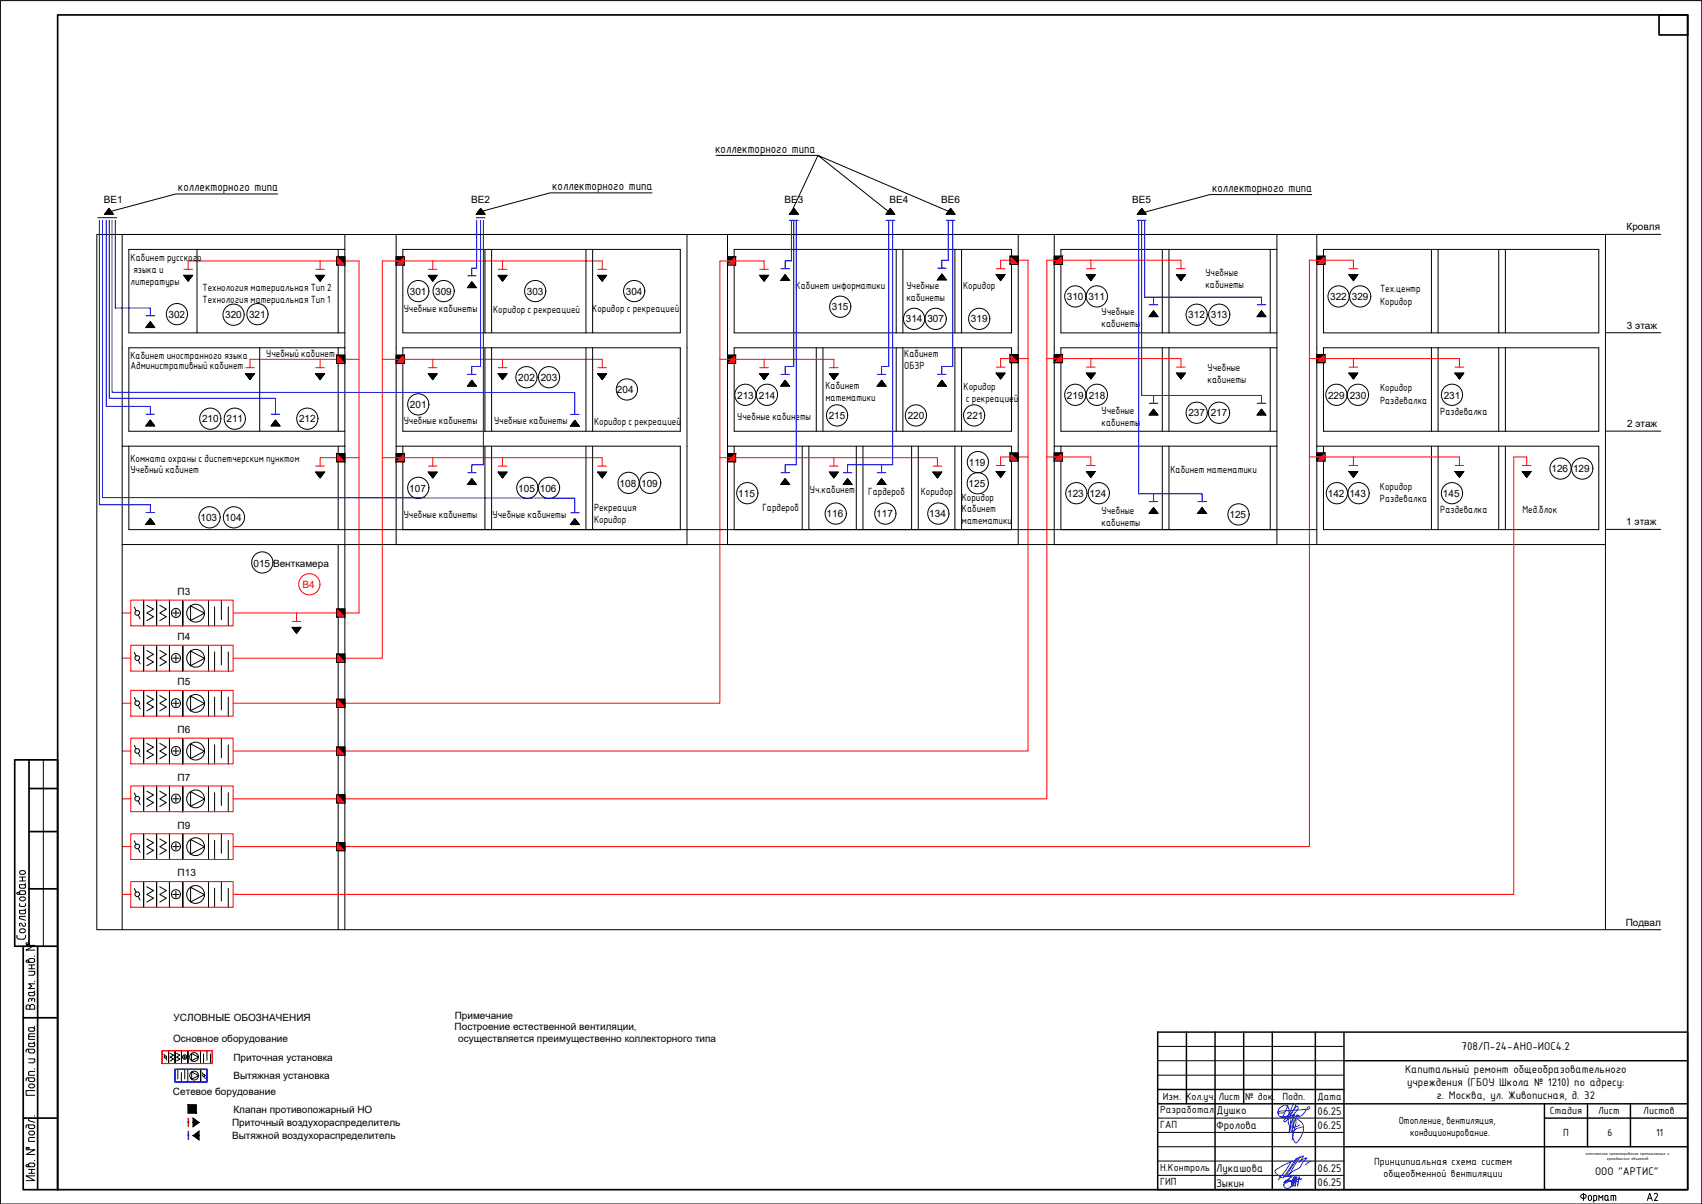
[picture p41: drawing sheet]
<svg xmlns="http://www.w3.org/2000/svg" width="594mm" height="420mm" viewBox="0 0 594 420" stroke-linecap="round" stroke-linejoin="round" font-family="sans-serif">
<defs><g id="words">
<g font-size="4.7">
<text x="249.7" y="53.3">коллекторного типа</text>
<text x="62.1" y="66.8">коллекторного типа</text>
<text x="192.8" y="66.4">коллекторного типа</text>
<text x="423.1" y="67">коллекторного типа</text>
</g>
<text font-size="4.3" x="510.1" y="366.6">708/П-24-АНО-ИОС4.2</text>
<g font-size="4.2">
<text x="490.4" y="374.3">Капитальный ремонт общеобразовательного</text>
<text x="491.2" y="379">учреждения (ГБОУ Школа № 1210) по адресу:</text>
<text x="501.4" y="383.5">г. Москва, ул. Живописная, д. 32</text>
<text x="424.6" y="388.6">Душко</text>
<text x="459.9" y="389">06.25</text>
<text x="424.5" y="394">Фролова</text>
<text x="459.9" y="394">06.25</text>
<text x="424.5" y="408.9">Лукашова</text>
<text x="459.9" y="409">06.25</text>
<text x="556.7" y="410">ООО &quot;АРТИС&quot;</text>
<text x="424.5" y="414.4">Зыкин</text>
<text x="459.9" y="414">06.25</text>
</g>
<g font-size="3.9">
<text x="405.9" y="383.9">Изм. Кол.уч.</text>
<text x="425.3" y="383.9">Лист</text>
<text x="434.6" y="383.9">№ док.</text>
<text x="447.6" y="383.9">Подп.</text>
<text x="459.8" y="383.9">Дата</text>
<text x="404.9" y="388.5">Разработал</text>
<text x="541" y="388.9">Стадия</text>
<text x="557.8" y="388.9">Лист</text>
<text x="573.6" y="388.9">Листов</text>
<text x="404.9" y="393.7">ГАП</text>
<text x="545.6" y="396.4">П</text>
<text x="561.1" y="396.4">6</text>
<text x="578" y="396.4">11</text>
<text x="479.6" y="406.6">Принципиальная схема систем</text>
<text x="404.9" y="413.6">ГИП</text>
<text x="404.9" y="408.6">Н.Контроль</text>
<text x="482.9" y="410.8">общеобменной вентиляции</text>
</g>
<g font-size="3.5">
<text x="36.3" y="71">ВЕ1</text>
<text x="164.4" y="71">ВЕ2</text>
<text x="273.8" y="71">ВЕ3</text>
<text x="310.4" y="71">ВЕ4</text>
<text x="328.5" y="71">ВЕ6</text>
<text x="395.2" y="71">ВЕ5</text>
<text x="567.7" y="80.3">Кровля</text>
<text x="45.6" y="91">Кабинет русского</text>
<text x="46.6" y="95.3">языка и</text>
<text x="45.6" y="99.5">литературы</text>
<text x="70.7" y="101.5">Технология материальная Тип 2</text>
<text x="277.7" y="100.8">Кабинет информатики</text>
<text x="316.4" y="100.9">Учебные</text>
<text x="336.2" y="100.7">Коридор</text>
<text x="420.8" y="96.2">Учебные</text>
<text x="420.8" y="100.5">кабинеты</text>
<text x="70.7" y="105.7">Технология материальная Тип 1</text>
<text x="143.1" y="102.9">301</text>
<text x="151.9" y="102.9">309</text>
<text x="183.9" y="102.9">303</text>
<text x="218.5" y="102.9">304</text>
<text x="316.4" y="105.2">кабинеты</text>
<text x="372.4" y="104.7">310</text>
<text x="379.9" y="104.7">311</text>
<text x="464.3" y="104.7">322</text>
<text x="471.9" y="104.7">329</text>
<text x="481.7" y="102">Тех.центр</text>
<text x="481.7" y="106.3">Коридор</text>
<text x="58.8" y="110.9">302</text>
<text x="78.6" y="111.1">320</text>
<text x="86.9" y="110.9">321</text>
<text x="140.9" y="109">Учебные кабинеты</text>
<text x="172.1" y="109.1">Коридор с рекреацией</text>
<text x="206.7" y="108.9">Коридор с рекреацией</text>
<text x="290.3" y="108.3">315</text>
<text x="316.2" y="112.5">314</text>
<text x="323.7" y="112.5">307</text>
<text x="338.9" y="112.5">319</text>
<text x="384.5" y="109.9">Учебные</text>
<text x="414.8" y="111.1">312</text>
<text x="422.6" y="111.1">313</text>
<text x="384.5" y="114.2">кабинеты</text>
<text x="567.9" y="114.7">3 этаж</text>
<text x="45.5" y="125.2">Кабинет иностранного языка</text>
<text x="92.9" y="124.6">Учебный кабинет</text>
<text x="315.7" y="124.6">Кабинет</text>
<text x="45.5" y="128.8">Административный кабинет</text>
<text x="315.7" y="128.9">ОБЗР</text>
<text x="421.5" y="129.3">Учебные</text>
<text x="180.9" y="132.9">202</text>
<text x="188.7" y="132.9">203</text>
<text x="215.3" y="137.2">204</text>
<text x="288.1" y="135.8">Кабинет</text>
<text x="336.3" y="136.2">Коридор</text>
<text x="421.5" y="133.6">кабинеты</text>
<text x="481.7" y="136.6">Коридор</text>
<text x="143.1" y="142.4">201</text>
<text x="257.3" y="139.1">213</text>
<text x="264.9" y="139.1">214</text>
<text x="288.1" y="140">математики</text>
<text x="337.1" y="140.4">с рекреацией</text>
<text x="372.4" y="139.1">219</text>
<text x="380" y="139.1">218</text>
<text x="463.6" y="139.1">229</text>
<text x="471.1" y="139.1">230</text>
<text x="481.7" y="140.8">Раздевалка</text>
<text x="503.9" y="139.1">231</text>
<text x="70.5" y="147.4">210</text>
<text x="79.1" y="147.4">211</text>
<text x="104.4" y="147.4">212</text>
<text x="140.9" y="147.8">Учебные кабинеты</text>
<text x="172.4" y="148">Учебные кабинеты</text>
<text x="207.4" y="148.3">Коридор с рекреацией</text>
<text x="257.4" y="146.6">Учебные кабинеты</text>
<text x="289.3" y="146.3">215</text>
<text x="316.8" y="146.3">220</text>
<text x="337.5" y="146.2">221</text>
<text x="384.5" y="144.5">Учебные</text>
<text x="384.5" y="148.8">кабинеты</text>
<text x="414.8" y="145.3">237</text>
<text x="422.6" y="145.3">217</text>
<text x="502.7" y="144.7">Раздевалка</text>
<text x="567.9" y="149">2 этаж</text>
<text x="45.5" y="161.1">Комната охраны с диспетчерским пунктом</text>
<text x="45.5" y="165.1">Учебный кабинет</text>
<text x="338.2" y="162.5">119</text>
<text x="408.5" y="165.1">Кабинет математики</text>
<text x="541.5" y="164.8">126</text>
<text x="549.1" y="164.8">129</text>
<text x="142.8" y="171.5">107</text>
<text x="180.9" y="171.5">105</text>
<text x="188.4" y="171.5">106</text>
<text x="216.3" y="169.8">108</text>
<text x="223.8" y="169.8">109</text>
<text x="257.7" y="173.4">115</text>
<text x="282.7" y="172">Уч.кабинет</text>
<text x="303.1" y="172.8">Гардероб</text>
<text x="321.4" y="172.8">Коридор</text>
<text x="338.1" y="169.9">125</text>
<text x="372.5" y="173.4">123</text>
<text x="380.3" y="173.4">124</text>
<text x="463.5" y="173.4">142</text>
<text x="471" y="173.4">143</text>
<text x="481.7" y="170.9">Коридор</text>
<text x="503.7" y="173.4">145</text>
<text x="207.4" y="178.4">Рекреация</text>
<text x="266.1" y="178.4">Гардероб</text>
<text x="335.7" y="174.7">Коридор</text>
<text x="335.8" y="178.5">Кабинет</text>
<text x="384.5" y="179.2">Учебные</text>
<text x="481.7" y="175.2">Раздевалка</text>
<text x="502.7" y="179">Раздевалка</text>
<text x="531.4" y="179">Мед.блок</text>
<text x="70" y="181.8">103</text>
<text x="78.5" y="181.8">104</text>
<text x="140.9" y="180.8">Учебные кабинеты</text>
<text x="171.9" y="180.8">Учебные кабинеты</text>
<text x="207.4" y="182.6">Коридор</text>
<text x="288.5" y="180.5">116</text>
<text x="305.9" y="180.6">117</text>
<text x="324.4" y="180.5">134</text>
<text x="335.8" y="182.8">математики</text>
<text x="384.5" y="183.5">кабинеты</text>
<text x="429.1" y="180.8">125</text>
<text x="567.7" y="183.3">1 этаж</text>
<text x="88.5" y="197.8">015 Венткамера</text>
<text x="62" y="207.6">П3</text>
<text x="62" y="223.4">П4</text>
<text x="62" y="239.1">П5</text>
<text x="62" y="255.8">П6</text>
<text x="62" y="272.5">П7</text>
<text x="62" y="289.1">П9</text>
<text x="62" y="305.8">П13</text>
<text x="567.5" y="323">Подвал</text>
<text x="60.6" y="356.2">УСЛОВНЫЕ ОБОЗНАЧЕНИЯ</text>
<text x="158.7" y="359.5">Построение естественной вентиляции,</text>
<text x="158.7" y="355.6">Примечание</text>
<text x="60.4" y="363.6">Основное оборудование</text>
<text x="159.9" y="363.6">осуществляется преимущественно коллекторного типа</text>
<text x="81.5" y="370.2">Приточная установка</text>
<text x="81.5" y="376.6">Вытяжная установка</text>
<text x="60.4" y="382">Сетевое борудование</text>
<text x="81.5" y="388.2">Клапан противопожарный НО</text>
<text x="81" y="392.9">Приточный воздухораспределитель</text>
<text x="488.2" y="392.1">Отопление, вентиляция,</text>
<text x="81" y="397.6">Вытяжной воздухораспределитель</text>
<text x="492.2" y="396.3">кондиционирование.</text>
</g>
<text font-size="3.5" fill="#f00" x="105.6" y="205.2">В4</text>
<g font-size="1.6">
<text x="553.5" y="403">комплексное проектирование промышленных и</text>
<text x="560.8" y="404.7">гражданских объектов</text>
</g>
</g></defs>
<!-- layer: PDF _0 -->
<circle cx="108" cy="203.9" r="3.7" fill="none" stroke="#f00" stroke-width=".35"/>
<g fill="none" stroke="#f00" stroke-width=".35">
<path d="M64.2 94h3M65.7 94v-2.9h59.6v122.8h-43.9M110.2 94h3M111.7 91.1v2.9M133.4 91.1h76.8v2.9M149.5 94h3M151.1 91.1v2.9M173.9 94h3M175.4 91.1v2.9M208.7 94h3M265.2 94h3M266.7 91.1v2.9"/>
<path d="M347.7 93.8h3M349.3 90.8v3M379.2 93.8h3M380.8 90.8v3M410.7 93.8h3M412.2 90.8v3M470.9 93.8h3M472.4 90.8v3M85.7 128.3h3M110.2 128.3h3M111.7 125.4v2.9M125.3 125.4h-38v2.9"/>
<path d="M133.4 125.4h76.8v2.9M149.5 128.3h3M151.1 125.4v2.9M173.9 128.3h3M175.4 125.4v2.9M208.7 128.3h3M265.2 128.3h3M266.7 125.4v2.9M289.5 128.3h3M291.1 125.4v2.9M347.7 128.1h3M349.3 125.1v3"/>
<path d="M379.2 128.1h3M380.8 125.1v3M410.7 128.1h3M412.2 125.1v3M470.9 128.1h3M472.4 125.1v3M507.9 128.1h3M509.4 125.1v3M125.3 159.7h-13.6v2.9M133.4 159.7h76.8v2.9M151.1 159.7v2.9M175.4 159.7v2.9"/>
<path d="M291.1 159.7v2.9M327.2 159.7v2.9M349.3 159.5v2.9M380.8 159.5v2.9M472.4 159.5v2.9M509.4 159.5v2.9M532.9 159.5v2.9M110.2 162.6h3M149.5 162.6h3M173.9 162.6h3M208.7 162.6h3M289.5 162.6h3"/>
<path d="M325.7 162.6h3M347.7 162.4h3M379.2 162.4h3M470.9 162.4h3M507.9 162.4h3M531.4 162.4h3M42.6 213.9h3M45.6 209.4h35.8v9h-35.8zM102 216.9h3M103.5 213.9v3M42.6 229.7h3M45.6 225.2h35.8v9h-35.8z"/>
<path d="M42.6 245.4h3M45.6 257.6h35.8v9h-35.8zM45.6 240.9h35.8v9h-35.8zM42.6 262.1h3M42.6 278.8h3M45.6 274.3h35.8v9h-35.8zM42.6 295.4h3M45.6 291h35.8v8.9h-35.8zM42.6 312.1h3M45.6 307.6h35.8v9h-35.8z"/>
</g>
<!-- layer: PDF _0 -->
<g fill="none" stroke="#000" stroke-width=".35">
<path d="M68.8 87v29.2M117.5 89.6h2.9v2.9h-2.9zM118 87v29.2M120.4 87h-75.4v29.2h75.4M138.3 89.6h2.8v2.9h-2.8zM140.6 87h96.9v29.2h-96.9zM169.3 87v29.2M171.6 87v29.2M204.5 87v29.2M206.9 87v29.2M253.9 89.6h2.9v2.9h-2.9zM256.3 87h96.8v29.2h-96.8z"/>
<path d="M312.8 87v29.2M315.1 87v29.2M333.3 87v29.2M335.6 87v29.2M352.6 89.4h2.8v2.8h-2.8zM368 89.4h2.8v2.8h-2.8zM405.7 87v29.2M408 87v29.2M443.4 87v29.2M445.7 87h-75.4v29.2h75.4M459.6 89.4h2.9v2.8h-2.9zM462 87h96.1v29.2h-96.1z"/>
<path d="M499.6 87v29.2M502 87v29.2M523.1 87v29.2M525.5 87v29.2M560.4 81.8h-526.6v242.6h526.6v-134.4M560.4 81.8v108.2M560.4 81.8h19.3M560.4 81.8h-100.8v108.2M560.4 116.1h19.3M90.6 121.4v29.1M117.5 124h2.9v2.8h-2.9zM118 121.4v29.1"/>
<path d="M120.4 121.4h-75.4v29.1h75.4M138.3 124h2.8v2.8h-2.8zM140.6 121.4h96.9v29.1h-96.9zM169.3 121.4v29.1M171.6 121.4v29.1M204.5 121.4v29.1M206.9 121.4v29.1M253.9 124h2.9v2.8h-2.9zM256.3 121.4h96.8v29.1h-96.8zM284.9 121.4v29.1M287.2 121.4v29.1M312.8 121.4v29.1"/>
<path d="M315.1 121.4v29.1M333.3 121.4v29.1M335.6 121.4v29.1M352.6 123.7h2.8v2.9h-2.8zM368 123.7h2.8v2.9h-2.8zM405.7 121.4v29.1M408 121.4v29.1M443.4 121.4v29.1M445.7 121.4h-75.4v29.1h75.4M459.6 123.7h2.9v2.9h-2.9zM462 121.4h96.1v29.1h-96.1zM499.6 121.4v29.1"/>
<path d="M502 121.4v29.1M523.1 121.4v29.1M525.5 121.4v29.1M42.6 155.7h77.8M45 155.7v29.1h414.6M117.5 158.3h2.9v2.9h-2.9zM118 155.7v29.1M138.3 155.7h99.2v29.1M138.3 158.3h2.8v2.9h-2.8zM140.6 155.7v29.1M169.3 155.7v29.1M171.6 155.7v29.1"/>
<path d="M204.5 155.7v29.1M206.9 155.7v29.1M253.9 158.3h2.9v2.9h-2.9zM253.9 155.7h99.2v29.1M256.3 155.7v29.1M280 155.7v29.1M282.3 155.7v29.1M298.9 155.7v29.1M301.2 155.7v29.1M318.2 155.7v29.1M320.5 155.7v29.1M333.3 155.7v29.1"/>
<path d="M335.6 155.7v29.1M352.6 158.1h2.8v2.8h-2.8zM368 155.7h77.7M368 158.1h2.8v2.8h-2.8zM370.3 155.7v29.1M405.7 155.7v29.1M408 155.7v29.1M443.4 155.7v29.1M459.6 155.7h98.5v29.1h-96.1v-29.1M459.6 158.1h2.9v2.8h-2.9zM499.6 155.7v29.1M502 155.7v29.1"/>
<path d="M523.1 155.7v29.1M525.5 155.7v29.1M560.4 150.5h19.3M42.6 190h517.8M118 190v134.4M138.3 190v-108.2h101.5v108.2M253.9 190v-108.2h101.5v108.2M368 190v-108.2h77.7v108.2M560.4 184.7h19.3M46.9 211.9l.6 1.2M48.3 214.7l.6 1.2M50.1 209.4v9v-9"/>
<path d="M51.2 211.2l2.4 1.4-2.4 1.3 2.4 1.3-2.4 1.4M54.7 209.4v9v-9M55.8 211.2l2.3 1.4-2.3 1.3 2.3 1.3-2.3 1.4M59.2 209.4v9v-9M60.3 213.9h2.2M61.4 212.8v2.3M63.8 209.5v9v-9M66.5 211.4l4.9 2.6-4.9 2.5zM72.8 209.5v9M74.9 211.8v6.7M77.3 209.5v6.7M79.7 211.8v6.7"/>
<path d="M117.5 212.5h2.9v2.8h-2.9zM46.9 227.7l.6 1.2M48.3 230.4l.6 1.3M50.1 225.2v9v-9M51.2 227l2.4 1.3-2.4 1.4 2.4 1.3-2.4 1.3M54.7 225.2v9v-9M55.8 227l2.3 1.3-2.3 1.4 2.3 1.3-2.3 1.3M59.2 225.2v9v-9M60.3 229.7h2.2M61.4 228.6v2.2M63.8 225.3v9v-9M66.5 227.2l4.9 2.5-4.9 2.6z"/>
<path d="M72.8 225.3v9M74.9 227.5v6.8M77.3 225.3v6.7M79.7 227.5v6.8M117.5 228.3h2.9v2.8h-2.9zM46.9 243.4l.6 1.2M48.3 246.2l.6 1.2M50.1 257.6v9v-9M50.1 240.9v9v-9M51.2 259.4l2.4 1.3-2.4 1.4 2.4 1.3-2.4 1.4M51.2 242.7l2.4 1.4-2.4 1.3 2.4 1.3-2.4 1.4M54.7 257.6v9v-9"/>
<path d="M54.7 240.9v9v-9M55.8 259.4l2.3 1.3-2.3 1.4 2.3 1.3-2.3 1.4M55.8 242.7l2.3 1.4-2.3 1.3 2.3 1.3-2.3 1.4M59.2 257.6v9v-9M59.2 240.9v9v-9M60.3 245.4h2.2M61.4 244.3v2.2M63.8 257.7v9v-9M63.8 241v9v-9M66.5 259.6l4.9 2.6-4.9 2.5zM66.5 242.9l4.9 2.6-4.9 2.5zM72.8 241v9"/>
<path d="M72.8 257.7v9M74.9 243.2v6.8M74.9 259.9v6.8M77.3 241v6.7M77.3 257.7v6.7M79.7 243.2v6.8M79.7 259.9v6.8M117.5 244h2.9v2.8h-2.9zM46.9 276.7l.6 1.3M46.9 260.1l.6 1.2M48.3 279.5l.6 1.3M48.3 262.8l.6 1.3"/>
<path d="M50.1 274.3v9v-9M51.2 276.1l2.4 1.3-2.4 1.4 2.4 1.3-2.4 1.3M54.7 274.3v9v-9M55.8 276.1l2.3 1.3-2.3 1.4 2.3 1.3-2.3 1.3M59.2 274.3v9v-9M60.3 278.8h2.2M60.3 262.1h2.2M61.4 260.9v2.3M61.4 277.6v2.3M63.8 274.4v8.9v-8.9M66.5 276.3l4.9 2.5-4.9 2.6zM72.8 274.4v8.9"/>
<path d="M74.9 276.6v6.7M77.3 274.4v6.7M79.7 276.6v6.7M117.5 260.7h2.9v2.8h-2.9zM117.5 277.3h2.9v2.9h-2.9zM46.9 293.4l.6 1.3M48.3 296.2l.6 1.2M50.1 291v8.9v-8.9M51.2 292.8l2.4 1.3-2.4 1.3 2.4 1.4-2.4 1.3M54.7 291v8.9v-8.9M55.8 292.8l2.3 1.3-2.3 1.3 2.3 1.4-2.3 1.3M59.2 291v8.9v-8.9"/>
<path d="M60.3 295.4h2.2M61.4 294.3v2.3M63.8 291v9v-9M66.5 292.9l4.9 2.6-4.9 2.6zM72.8 291v9M74.9 293.2v6.8M77.3 291v6.8M79.7 293.2v6.8M117.5 294h2.9v2.9h-2.9zM46.9 310.1l.6 1.3M48.3 312.9l.6 1.2M50.1 307.6v9v-9"/>
<path d="M51.2 309.5l2.4 1.3-2.4 1.3 2.4 1.3-2.4 1.4M54.7 307.6v9v-9M55.8 309.5l2.3 1.3-2.3 1.3 2.3 1.3-2.3 1.4M59.2 307.6v9v-9M60.3 312.1h2.2M61.4 311v2.3M63.8 307.7v9v-9M66.5 309.6l4.9 2.6-4.9 2.5zM72.8 307.7v9M74.9 310v6.7M77.3 307.7v6.8M79.7 310v6.7"/>
<path d="M42.6 324.4v-242.6h77.8v242.6M560.4 324.4h19.3M57.2 367.9l.3 .6M57.9 369.3l.3 .6M58.9 366.6v4.5v-4.5M59.4 367.6l1.2 .6-1.2 .7 1.2 .7-1.2 .6M61.1 366.6v4.5v-4.5M61.7 367.6l1.1 .6-1.1 .7 1.1 .7-1.1 .6M62.1 373.1v3.4M63.3 374.3v3.3M63.3 366.6v4.5v-4.5M63.9 368.9h1.1"/>
<path d="M64.4 368.3v1.2M64.5 373.1v3.4M65.5 373.1v4.5M65.6 366.6v4.5v-4.5M66.9 367.6l2.4 1.3-2.4 1.3zM66.9 374.1l2.5 1.3-2.5 1.2zM70 366.6v4.5M70 377.6v-4.5v4.5M70 373.1v4.5M70.7 374.4l.3 .6M71 367.8v3.3M71.3 375.8l.4 .6"/>
<path d="M72.2 366.6v3.4M73.5 367.8v3.3M65.7 385.6h2.8v2.8h-2.8z"/>
<circle cx="61.8" cy="109.6" r="3.7"/>
<circle cx="81.5" cy="109.8" r="3.7"/>
<circle cx="89.9" cy="109.6" r="3.7"/>
<circle cx="146" cy="101.6" r="3.7"/>
<circle cx="154.8" cy="101.6" r="3.7"/>
<circle cx="186.8" cy="101.6" r="3.7"/>
<circle cx="221.4" cy="101.6" r="3.7"/>
<circle cx="293.3" cy="107" r="3.7"/>
<circle cx="319.1" cy="111.3" r="3.7"/>
<circle cx="326.6" cy="111.3" r="3.7"/>
<circle cx="341.8" cy="111.3" r="3.7"/>
<circle cx="375.3" cy="103.4" r="3.7"/>
<circle cx="382.9" cy="103.4" r="3.7"/>
<circle cx="417.7" cy="109.8" r="3.7"/>
<circle cx="425.6" cy="109.8" r="3.7"/>
<circle cx="467.2" cy="103.4" r="3.7"/>
<circle cx="474.8" cy="103.4" r="3.7"/>
<circle cx="183.8" cy="131.6" r="3.7"/>
<circle cx="191.6" cy="131.6" r="3.7"/>
<circle cx="218.8" cy="135.9" r="3.7"/>
<circle cx="260.2" cy="137.8" r="3.7"/>
<circle cx="267.7" cy="137.8" r="3.7"/>
<circle cx="375.3" cy="137.8" r="3.7"/>
<circle cx="382.9" cy="137.8" r="3.7"/>
<circle cx="466.5" cy="137.8" r="3.7"/>
<circle cx="474" cy="137.8" r="3.7"/>
<circle cx="506.8" cy="137.8" r="3.7"/>
<circle cx="73.4" cy="146.1" r="3.7"/>
<circle cx="81.9" cy="146.1" r="3.7"/>
<circle cx="107.3" cy="146.1" r="3.7"/>
<circle cx="146" cy="141.1" r="3.7"/>
<circle cx="292.2" cy="145" r="3.7"/>
<circle cx="319.7" cy="145" r="3.7"/>
<circle cx="340" cy="145" r="3.7"/>
<circle cx="417.7" cy="144" r="3.7"/>
<circle cx="425.5" cy="144" r="3.7"/>
<circle cx="146" cy="170.2" r="3.7"/>
<circle cx="184.1" cy="170.2" r="3.7"/>
<circle cx="191.6" cy="170.2" r="3.7"/>
<circle cx="219.4" cy="168.5" r="3.7"/>
<circle cx="226.9" cy="168.5" r="3.7"/>
<circle cx="260.9" cy="172.1" r="3.7"/>
<circle cx="291.7" cy="179.2" r="3.7"/>
<circle cx="309" cy="179.2" r="3.7"/>
<circle cx="327.5" cy="179.2" r="3.7"/>
<circle cx="341.3" cy="168.6" r="3.7"/>
<circle cx="341.3" cy="161.3" r="3.7"/>
<circle cx="375.7" cy="172.1" r="3.7"/>
<circle cx="383.5" cy="172.1" r="3.7"/>
<circle cx="432.3" cy="179.5" r="3.7"/>
<circle cx="466.6" cy="172.1" r="3.7"/>
<circle cx="474.2" cy="172.1" r="3.7"/>
<circle cx="506.8" cy="172.1" r="3.7"/>
<circle cx="544.7" cy="163.5" r="3.7"/>
<circle cx="552.3" cy="163.5" r="3.7"/>
<circle cx="73.1" cy="180.5" r="3.7"/>
<circle cx="81.7" cy="180.5" r="3.7"/>
<circle cx="91.6" cy="196.3" r="3.7"/>
<circle cx="47.9" cy="213.9" r=".83"/>
<circle cx="61.4" cy="213.9" r="1.59"/>
<circle cx="68.3" cy="214" r="3.1"/>
<circle cx="47.9" cy="229.6" r=".83"/>
<circle cx="61.4" cy="229.6" r="1.59"/>
<circle cx="68.3" cy="229.7" r="3.1"/>
<circle cx="47.9" cy="245.4" r=".83"/>
<circle cx="61.4" cy="245.4" r="1.59"/>
<circle cx="68.3" cy="245.5" r="3.1"/>
<circle cx="47.9" cy="278.7" r=".83"/>
<circle cx="47.9" cy="262.1" r=".83"/>
<circle cx="61.4" cy="278.7" r="1.59"/>
<circle cx="61.4" cy="262.1" r="1.59"/>
<circle cx="68.3" cy="278.8" r="3.1"/>
<circle cx="68.3" cy="262.1" r="3.1"/>
<circle cx="47.9" cy="295.4" r=".83"/>
<circle cx="61.4" cy="295.4" r="1.59"/>
<circle cx="68.3" cy="295.5" r="3.1"/>
<circle cx="47.9" cy="312.1" r=".83"/>
<circle cx="61.4" cy="312.1" r="1.59"/>
<circle cx="68.3" cy="312.1" r="3.1"/>
<circle cx="57.7" cy="368.9" r=".4"/>
<circle cx="64.5" cy="368.9" r=".78"/>
<circle cx="67.7" cy="368.9" r="1.55"/>
<circle cx="67.8" cy="375.3" r="1.55"/>
<circle cx="71.2" cy="375.3" r=".4"/>
</g>
<g fill="none" stroke="#000" stroke-width=".35">
<path d="M36.5 74.8l1.5-2 1.5 2M38 72.8l1.5 2h-3zM166.3 74.8h3l-1.5-2-1.5 2 1.5-2 1.5 2M275.6 74.8h3l-1.5-2-1.5 2 1.5-2 1.5 2M309.3 74.8h3l-1.5-2-1.5 2 1.5-2 1.5 2M330.3 74.8h3l-1.5-2-1.5 2 1.5-2 1.5 2M397 74.8h3l-1.5-2-1.5 2 1.5-2 1.5 2M64.2 96.1l1.5 2 1.5-2-1.5 2-1.5-2h3M110.2 96.1l1.5 2 1.5-2-1.5 2-1.5-2h3M149.5 96.1h3l-1.4 2-1.6-2 1.6 2 1.4-2M173.9 96.1h3l-1.5 2-1.5-2 1.5 2 1.5-2M208.7 96.1h3l-1.5 2-1.5-2 1.5 2 1.5-2"/>
<path d="M265.2 96.1h3l-1.5 2-1.5-2 1.5 2 1.5-2M272.6 97.9h3l-1.6-2-1.4 2 1.4-2 1.6 2M327.3 97.7h3l-1.5-2-1.5 2 1.5-2 1.5 2M347.7 95.9h3l-1.4 2-1.6-2 1.6 2 1.4-2M379.2 95.9h3l-1.4 2-1.6-2 1.6 2 1.4-2M410.7 95.9h3l-1.5 2-1.5-2 1.5 2 1.5-2M470.9 95.9h3l-1.5 2-1.5-2 1.5 2 1.5-2M50.9 114.3h3l-1.4-2-1.6 2 1.6-2 1.4 2M163.2 100.4h3l-1.5-2-1.5 2 1.5-2 1.5 2M401.1 110.5h3l-1.5-2-1.5 2 1.5-2 1.5 2M438.8 110.5h3l-1.5-2-1.5 2 1.5-2 1.5 2M85.7 130.4l1.6 2 1.4-2-1.4 2-1.6-2h3"/>
<path d="M110.2 130.4l1.5 2 1.5-2-1.5 2-1.5-2h3M149.5 130.4h3l-1.4 2-1.6-2 1.6 2 1.4-2M163.2 134.7h3l-1.5-1.9-1.5 1.9 1.5-1.9 1.5 1.9M173.9 130.4h3l-1.5 2-1.5-2 1.5 2 1.5-2M208.7 130.4h3l-1.5 2-1.5-2 1.5 2 1.5-2M265.2 130.4h3l-1.5 2-1.5-2 1.5 2 1.5-2M272.6 134.7h3l-1.6-1.9-1.4 1.9 1.4-1.9 1.6 1.9M289.5 130.4h3l-1.4 2-1.6-2 1.6 2 1.4-2M306.2 134.7h3l-1.5-1.9-1.5 1.9 1.5-1.9 1.5 1.9M327.3 134.7h3l-1.5-1.9-1.5 1.9 1.5-1.9 1.5 1.9M347.7 130.2h3l-1.4 2-1.6-2 1.6 2 1.4-2M379.2 130.2h3l-1.4 2-1.6-2 1.6 2 1.4-2"/>
<path d="M410.7 130.2h3l-1.5 2-1.5-2 1.5 2 1.5-2M470.9 130.2h3l-1.5 2-1.5-2 1.5 2 1.5-2M507.9 130.2h3l-1.5 2-1.5-2 1.5 2 1.5-2M50.9 148.6h3l-1.4-2-1.6 2 1.6-2 1.4 2M94.7 148.6h3l-1.5-2-1.5 2 1.5-2 1.5 2M199.2 148.7h3l-1.6-2-1.4 2 1.4-2 1.6 2M401.1 144.8h3l-1.5-2-1.5 2 1.5-2 1.5 2M438.8 144.8h3l-1.5-2-1.5 2 1.5-2 1.5 2M110.2 164.8l1.5 2 1.5-2-1.5 2-1.5-2h3M149.5 164.8h3l-1.4 2-1.6-2 1.6 2 1.4-2M163.2 169.1h3l-1.5-2-1.5 2 1.5-2 1.5 2M173.9 164.8h3l-1.5 2-1.5-2 1.5 2 1.5-2"/>
<path d="M208.7 164.8h3l-1.5 2-1.5-2 1.5 2 1.5-2M272.6 169.1h3l-1.6-2-1.4 2 1.4-2 1.6 2M289.5 164.8h3l-1.4 2-1.6-2 1.6 2 1.4-2M294.4 169.1h3l-1.6-2-1.4 2 1.4-2 1.6 2M306.2 169.1h3l-1.5-2-1.5 2 1.5-2 1.5 2M325.7 164.8h3l-1.5 2-1.5-2 1.5 2 1.5-2M347.7 164.5h3l-1.4 2-1.6-2 1.6 2 1.4-2M379.2 164.5h3l-1.4 2-1.6-2 1.6 2 1.4-2M401.1 179.2h3l-1.5-2-1.5 2 1.5-2 1.5 2M418.1 179.2h3l-1.5-2-1.5 2 1.5-2 1.5 2M470.9 164.5h3l-1.5 2-1.5-2 1.5 2 1.5-2M507.9 164.5h3l-1.5 2-1.5-2 1.5 2 1.5-2"/>
<path d="M531.4 164.5h3l-1.5 2-1.5-2 1.5 2 1.5-2M50.9 183h3l-1.4-2-1.6 2 1.6-2 1.4 2M199.2 183h3l-1.6-1.9-1.4 1.9 1.4-1.9 1.6 1.9M102 218.9l1.5 2.1 1.5-2.1-1.5 2.1-1.5-2.1h3M67.4 390.2l2 1.5h-1M67.7 396.3h-.2l2 1.5M69.4 391.7l-2 1.5M69.5 394.8l-2 1.5"/>
</g>
<g fill="#000" stroke="#000" stroke-width=".35">
<path d="M38 72.8l1.5 2h-3zM167.8 72.8l1.5 2h-3zM277.1 72.8l1.5 2h-3zM310.8 72.8l1.5 2h-3zM331.8 72.8l1.5 2h-3zM398.5 72.8l1.5 2h-3zM64.2 96.1h3l-1.5 2zM110.2 96.1h3l-1.5 2zM149.5 96.1h3l-1.4 2zM173.9 96.1h3l-1.5 2zM208.7 96.1h3l-1.5 2zM265.2 96.1h3l-1.5 2z"/>
<path d="M274 95.9l1.6 2h-3zM328.8 95.7l1.5 2h-3zM347.7 95.9h3l-1.4 2zM379.2 95.9h3l-1.4 2zM410.7 95.9h3l-1.5 2zM470.9 95.9h3l-1.5 2zM52.5 112.3l1.4 2h-3zM164.7 98.4l1.5 2h-3zM402.6 108.5l1.5 2h-3zM440.3 108.5l1.5 2h-3zM85.7 130.4h3l-1.4 2zM110.2 130.4h3l-1.5 2z"/>
<path d="M149.5 130.4h3l-1.4 2zM164.7 132.8l1.5 1.9h-3zM173.9 130.4h3l-1.5 2zM208.7 130.4h3l-1.5 2zM265.2 130.4h3l-1.5 2zM274 132.8l1.6 1.9h-3zM289.5 130.4h3l-1.4 2zM307.7 132.8l1.5 1.9h-3zM328.8 132.8l1.5 1.9h-3zM347.7 130.2h3l-1.4 2zM379.2 130.2h3l-1.4 2zM410.7 130.2h3l-1.5 2z"/>
<path d="M470.9 130.2h3l-1.5 2zM507.9 130.2h3l-1.5 2zM52.5 146.6l1.4 2h-3zM96.2 146.6l1.5 2h-3zM200.6 146.7l1.6 2h-3zM402.6 142.8l1.5 2h-3zM440.3 142.8l1.5 2h-3zM110.2 164.8h3l-1.5 2zM149.5 164.8h3l-1.4 2zM164.7 167.1l1.5 2h-3zM173.9 164.8h3l-1.5 2zM208.7 164.8h3l-1.5 2z"/>
<path d="M274 167.1l1.6 2h-3zM289.5 164.8h3l-1.4 2zM295.8 167.1l1.6 2h-3zM307.7 167.1l1.5 2h-3zM325.7 164.8h3l-1.5 2zM347.7 164.5h3l-1.4 2zM379.2 164.5h3l-1.4 2zM402.6 177.2l1.5 2h-3zM419.6 177.2l1.5 2h-3zM470.9 164.5h3l-1.5 2zM507.9 164.5h3l-1.5 2zM531.4 164.5h3l-1.5 2z"/>
<path d="M52.5 181l1.4 2h-3zM200.6 181.1l1.6 1.9h-3zM102 218.9h3l-1.5 2.1z"/>
<path d="M67.4 390.2l2 1.5h-2zM67.4 391.7v1.5l2-1.5z"/>
<path d="M67.5 396.3l2-1.5v1.5zM67.5 396.3l2 1.5v-1.5z"/>
</g>
<g fill="#000" stroke="#000" stroke-width=".35">
<path d="M117.5 89.6h2.9v2.9zM138.3 89.6h2.8l-2.8 2.9zM253.9 89.6h2.9l-2.9 2.9zM352.6 89.4h2.8v2.8zM368 89.4h2.8l-2.8 2.8zM459.6 89.4h2.9l-2.9 2.8zM117.5 124h2.9v2.8zM138.3 124h2.8l-2.8 2.8zM253.9 124h2.9l-2.9 2.8zM352.6 123.7h2.8v2.9zM368 123.7h2.8l-2.8 2.9zM459.6 123.7h2.9l-2.9 2.9z"/>
<path d="M117.5 158.3h2.9v2.9zM138.3 158.3h2.8l-2.8 2.9zM253.9 158.3h2.9l-2.9 2.9zM352.6 158.1h2.8v2.8zM368 158.1h2.8l-2.8 2.8zM459.6 158.1h2.9l-2.9 2.8zM117.5 212.5h2.9v2.8zM117.5 228.3h2.9v2.8zM117.5 244h2.9v2.8zM117.5 260.7h2.9v2.8zM117.5 277.3h2.9v2.9zM117.5 294h2.9v2.9z"/>
<path d="M65.7 385.6l2.8 2.8v-2.8zM65.7 385.6l2.8 2.8h-2.8z"/>
</g>
<g fill="#f00" stroke="#f00" stroke-width=".35">
<path d="M117.5 89.6l2.9 2.9h-2.9z"/>
<path d="M117.5 124l2.9 2.8h-2.9z"/>
<path d="M117.5 158.3l2.9 2.9h-2.9z"/>
<path d="M141.1 89.6v2.9h-2.8z"/>
<path d="M141.1 124v2.8h-2.8z"/>
<path d="M141.1 158.3v2.9h-2.8z"/>
<path d="M256.8 89.6v2.9h-2.9z"/>
<path d="M256.8 124v2.8h-2.9z"/>
<path d="M256.8 158.3v2.9h-2.9z"/>
<path d="M352.6 158.1l2.8 2.8h-2.8z"/>
<path d="M352.6 123.7l2.8 2.9h-2.8z"/>
<path d="M352.6 89.4l2.8 2.8h-2.8z"/>
<path d="M368 92.2l2.8-2.8v2.8z"/>
<path d="M368 126.6l2.8-2.9v2.9z"/>
<path d="M368 160.9l2.8-2.8v2.8z"/>
<path d="M459.6 92.2l2.9-2.8v2.8z"/>
<path d="M459.6 126.6l2.9-2.9v2.9z"/>
<path d="M459.6 160.9l2.9-2.8v2.8z"/>
<path d="M117.5 212.5l2.9 2.8h-2.9z"/>
<path d="M117.5 228.3l2.9 2.8h-2.9z"/>
<path d="M117.5 244l2.9 2.8h-2.9z"/>
<path d="M117.5 260.7l2.9 2.8h-2.9z"/>
<path d="M117.5 277.3l2.9 2.9h-2.9z"/>
<path d="M117.5 294l2.9 2.9h-2.9z"/>
</g>
<g fill="none" stroke="#f00" stroke-width=".35">
<path d="M133.4 91.1v138.6h-52M266.7 91.1h-15.4v154.3h-169.9M349.3 90.8h9.5v171.3h-277.4M412.2 90.8h-46.8v188h-284M472.4 90.8h-15.4v204.6h-375.6M251.3 125.4h39.8M349.3 125.1h9.5M365.4 125.1h46.8M457 125.1h52.4M251.3 159.7h75.9M349.3 159.5h9.5M365.4 159.5h15.4"/>
<path d="M457 159.5h52.4M532.9 159.5h-4.5v152.6h-447"/>
</g>
<g fill="none" stroke="#00f" stroke-width=".35">
<path d="M34.7 76.9v99.2h17.8v2.8M35.8 76.9v96.8l164.8 .1v5.2M37.1 76.9v64.9h15.4v2.8M38.1 76.9v62.1h58.1v5.6M39.1 76.9v60l161.5 .1v7.7M40.2 76.9v30.6h12.3v2.7M163.2 96.3h3M164.7 93.6v2.7M272.6 93.8h3M274 91.1v2.7M327.3 93.6h3M328.8 90.8v2.8"/>
<path d="M50.9 110.2h3M401.1 106.4h3M402.6 103.7v2.7M438.8 106.4h3M440.3 103.7v2.7M163.2 130.6h3M164.7 127.9v2.7M272.6 130.6h3M274 127.9v2.7M306.2 130.6h3M307.7 127.9v2.7M327.3 130.6h3"/>
<path d="M328.8 127.9v2.7M402.6 138v2.7M440.3 138v2.7M50.9 144.5h3M94.7 144.5h3M199.2 144.6h3M401.1 140.7h3M438.8 140.7h3M50.9 178.9h3M163.2 165h3M164.7 162.2v2.8M199.2 178.9h3"/>
<path d="M272.6 165h3M274 162.2v2.8M294.4 165h3M295.8 162.2v2.8M306.2 165h3M307.7 162.2v2.8M401.1 175h3M402.6 172.3v2.7M418.1 175h3M419.6 172.3v2.7"/>
</g>
<g fill="none" stroke="#00f" stroke-width=".35">
<path d="M34.1 76h6.6M166.3 76h3M166.4 76.9v16.7h-1.7M167.7 76.9v51h-3M168.7 76.9v85.3h-4M275.6 76.9h3M276.2 76.9v14.2h-2.2M277.1 76.9v51h-3.1M277.9 76.9v85.3h-3.9M309.3 76.9h3M310.2 76.9v51h-2.5M311.6 76.9v85.3h-15.8"/>
<path d="M330.3 76.9h3M331 76.9v13.9h-2.2M332.6 76.9v51h-3.8M397 76.9h3M397.5 76.9v95.4h22.1M398.5 76.9v61.1h41.8M399.6 76.9v26.8h40.7"/>
</g>
<path d="M61.1 373.1h11.2v4.5h-11.2z" fill="none" stroke="#002db8" stroke-width=".35"/>
<path d="M56.6 366.6h17.5v4.5h-17.5z" fill="none" stroke="#f00" stroke-width=".35"/>
<path d="M65.7 394.8v3z" fill="none" stroke="#3f00ff" stroke-width=".35"/>
<path d="M65.7 396.3h.1" fill="none" stroke="#000" stroke-width=".35"/>
<path d="M65.7 390.2v3z" fill="none" stroke="#d00" stroke-width=".35"/>
<path d="M65.7 391.7h.1" fill="none" stroke="#000" stroke-width=".35"/>
<g fill="none" stroke="#000" stroke-width=".35">
<path d="M.1 .2h594v420h-594zM594.1 .2v420M15.1 265.2v65M5.9 311.7l.4-.3 .6 .5M5.9 311.7l.4 .4M6.8 311.3l.5-.4h1.2l.4 .4M6.8 315.3l.2 1h1.5l.3-.2 .1-.8M6.8 311.3v.6l.4 .2M6.8 306.1h2.1M6.8 307.4h2.1M6.8 317.7h1.9l.1 .9-.3 .3-1.5-.1zM6.8 308.7l1.9 .1 .1 .9-.3 .3-1.5-.1z"/>
<path d="M7 304l1.2-.2a.66 .66 0 0 1 .7 .7 .66 .66 0 0 1-.7 .6l-1.2-.2-.2-.4zM7.5 314.3a.66 .66 0 0 1-.7-.6 .66 .66 0 0 1 .7-.7h.7a.66 .66 0 0 1 .7 .7 .66 .66 0 0 1-.7 .6M7.5 314.4h.7M7.8 306.1v1.3M8.9 317.2l-.4 .5M8.9 308.3l-.4 .4M8.9 319.8h-2.1v.7l2.1 .6M8.9 311.3l-.2 .8h-2.4M5.9 326.4l.1 .8 .6 .5M6.7 327.7h1.5M7 324.3l1.2-.2a.68 .68 0 0 1 .7 .7 .68 .68 0 0 1-.7 .7l-1.2-.2-.2-.5zM7.4 322.3l-.1-.1a.53 .53 0 0 0-.6 .4 .53 .53 0 0 0 .3 .6"/>
<path d="M7.5 322.3l.5 .8M8.7 322a.63 .63 0 0 1 .2 .9 .63 .63 0 0 1-.9 .2M8.9 326.4l-.1 .8-.6 .5M9.1 329.9h3l-3 1.7h3M9.3 329l-.2 .5 .9 .1M9.3 329.1h.7M9.5 335.8h2.2M10 329l.2 .3-.2 .3M10 339h2.1v.7l-.4 .6h-1.7M10 336.7h2.1M10 338.1h2.1M10.1 335.6l-.3-.4a.38 .38 0 0 0-.7 0 .38 .38 0 0 0 .4 .6"/>
<path d="M11.1 336.7v1.4M11.6 334.5l.5 .5M11.7 334.5l-1.6 .2v.9l.3 .2M12 333.6h.1M12.1 335.3l-.5 .5M12.1 335v.4M10 348.9l.1 .7M10 348.9a.53 .53 0 0 1 .5-.5 .53 .53 0 0 1 .6 .5M10.4 351.3a.83 .83 0 0 1 .9-.8 .83 .83 0 0 1 .8 .8M10.4 351.3a.66 .66 0 0 0-.6-.7 .66 .66 0 0 0-.7 .7v.9h3v-.9M10.5 351.3v.9M11.1 349v.3"/>
<path d="M11.1 348.9a.53 .53 0 0 1 .5-.5 .53 .53 0 0 1 .5 .5M11.7 358.6h-1.7v.8l.2 .4 1.5 .1M11.7 346.3h-1.7v.7l.2 .4 1.5 .1M12 342.4h.1M12.1 359.4l-.5 .4M12.1 358.2l-.5 .4 .5 .5M12.1 347l-.5 .5M12.1 345.8l-.5 .5 .5 .4M12.1 348.9l-.1 .7M12.1 343.3h-2.1l1.1 .8-1.1 .9h2.1M12.1 346.8v.2M12.1 359.1v.3"/>
<path d="M9.1 376.6v.6M10 376.1l.2 1.2 1.5 .1M10 367l.4 .4M10 361.2v1.5h2.1M10 366.1v.9M10 361.7h2.1M10 369.5h2.1v.8l-.4 .5-1.7 .1M10.5 367.5h1.2M10.7 379.6a.66 .66 0 0 1-.7-.7 .66 .66 0 0 1 .7-.6h.7a.66 .66 0 0 1 .7 .7 .66 .66 0 0 1-.7 .6M10.7 379.6h.7M11.6 376.1l.5 .5M11.6 366.1l.5 .5"/>
<path d="M11.7 376.1h-2.1l-.5 .5M11.7 366.1l-2.4 .1-.2 1M11.7 364.1h-1.7v.7l.4 .5h1.3M12 373h.1M12.1 377l-.5 .4M12.1 367l-.5 .4M12.1 364.8l-.5 .5M12.1 363.6l-.5 .4 .5 .5M12.1 373.9h-1.9l-.2 1.3h2.1M12.1 360.8h-1.7l-.4 .4M12.1 364.5v.3M12.1 366.6v.4"/>
<path d="M12.1 376.6v.4M404.1 375.2h65M404.1 370.2h65M404.1 365.2h65M10 392.6l.2 1.1 1.5 .1M10.7 396.1h.7M11.4 396a.66 .66 0 0 0 .7-.6 .66 .66 0 0 0-.7-.7h-.7a.66 .66 0 0 0-.7 .7 .66 .66 0 0 0 .7 .6M11.6 392.6l.5 .4M11.7 392.6h-2.4l-.2 1M12 389.4h.1M12.1 393.3l-.5 .5M12.1 397h-1.9l-.2 1.3h2.1"/>
<path d="M12.1 390.3h-2.1v.8l2.1 .6M12.1 380.6h-3v1.6h3M12.1 393v.4M404.1 390.2h65M404.1 395.2h65M9.1 406.8l.4-.4 .6 .6M9.1 406.8l.4 .4h2.2M9.1 401.2h3l-3 1.7h3M9.3 400.4l-.2 .4 .9 .1M9.3 400.4h.7M10 400.4l.2 .3-.2 .2M10 408.1h2.1"/>
<path d="M10 409.4h2.1M11.1 408.1v1.3M11.6 405.9l.5 .4M11.7 405.9l-1.6 .2v.8l.3 .3M12 405h.1M12.1 406.7l-.5 .5M12.1 406.4v.3M12.1 410.3h-3l3 1.7h-3M404.1 405.2h65M404.1 400.2h65M404.1 410.2h65M552.5 416.8h.5"/>
<path d="M552.7 416.4v2.5M553 416.8a.7 .7 0 0 1 .6 .7 .7 .7 0 0 1-.6 .7h-.5a.7 .7 0 0 1-.8-.7 .7 .7 0 0 1 .7-.7M554.4 418.4a.57 .57 0 0 0 .5 .5 .57 .57 0 0 0 .6-.5M555.5 418.4v-.7a.57 .57 0 0 0-.6-.5 .57 .57 0 0 0-.5 .5v.7M556.3 418.9h.7M556.9 417.2l.4 .3M557 417.2h-.7v2.4M557.3 418.5l-.4 .4M557.3 417.5v1M558.1 418.9v-1.7l.7 .8 .6-.8v1.7M560.6 417.2l-.4 .3v1l.4 .4M560.6 418.9h.2"/>
<path d="M560.6 417.2h.6v1.3l.4 .4M561.2 418.5l-.4 .4M563.1 417.2v1.7M563.6 417.2l.3 .3 .1 1.4M563.6 417.2h-1.3v1.7M575 418.9l.8-2.5 .9 2.5M575.3 418.2h1.1M577.5 416.7a.57 .57 0 0 1 .7-.2 .57 .57 0 0 1 .3 .7M578.5 417.2l-1 1.7h1.1"/>
</g>
<path d="M20.1 5.2h569v410h-569zM579.1 5.2h10v7h-10zM10.1 265.2v65M10.1 275.2h10M10.1 290.2h10M10.1 310.2h10M8.1 330.2v85h12M13.1 330.2v85M20.1 330.2h-15v-65h15v150M8.1 355.2h12M8.1 390.2h12" fill="none" stroke="#000" stroke-width=".59"/>
<path d="M587.1 415.2h2" fill="none" stroke="#0061c2" stroke-width=".51"/>
<g fill="none" stroke="#000" stroke-width=".51">
<path d="M404.1 360.2h185v55h-185zM414.1 360.2v25M424.1 360.2v55M434.1 360.2v25M444.1 360.2v55M459.1 360.2v55M469.1 370.2h120M469.1 360.2v55M404.1 380.2h65M404.1 385.2h185M539.1 390.2h50M539.1 385.2v30"/>
<path d="M554.1 385.2v15M569.1 385.2v15M469.1 400.2h120"/>
</g>
<g fill="none" stroke="#0060c2" stroke-width=".35">
<path d="M449.6 385.5l-1.6 3.8-.3 .5-.6-.1h.6a1.38 1.38 0 0 0 1.6 .1 1.38 1.38 0 0 0 .6-1.5 1.84 1.84 0 0 0-1.4-2.6 2.34 2.34 0 0 0-2.2 1.6 2.34 2.34 0 0 0 .8 2.5 4.9 4.9 0 0 0 5.1-4.7l-.6 .3a8 8 0 0 0-1.6 3.8 2.98 2.98 0 0 1-1.4 2.2h-.4a1.9 1.9 0 0 1 1.9-1.6 5.3 5.3 0 0 0 3-3.5l-.6-.2-.8 .9a3.5 3.5 0 0 0-1.2 3l1.2-.6 .1-.5a.45 .45 0 0 0-.5 .5 .45 .45 0 0 0 .6 .4l.7-.2 .2-.4a.33 .33 0 0 0-.4 .2 .33 .33 0 0 0 .3 .4l.7-.4v-.3l-.2 .5a2.43 2.43 0 0 0 2.4-1.8l.9-1.3 .5-.3 .1 .6-.7 .3-6.5 .5a6.5 6.5 0 0 0-3.9 .5l.5 .4 1.5-.2M450.6 390.7l-.6 4.7 1.1-4.5 .3-.2-.5 4.4 1.3-4.6 .2 .9-1.4 6.4M453.7 392.6l-1.8 .7a1.77 1.77 0 0 1-2.1-.9 1.77 1.77 0 0 1 .6-2.3 3.9 3.9 0 0 1 4 1.7 3.9 3.9 0 0 1-.1 4.4l-1.7 2.6a1.91 1.91 0 0 1-1.4-2.4 2.48 2.48 0 0 1 2.6-2.9l.9-.2M448.1 410.5h2.9l-2.8 2.3M448.8 412.7a1.1 1.1 0 0 0-.5 1.6 1.1 1.1 0 0 0 1.6 .4 1.43 1.43 0 0 0 .7-2.4 1.43 1.43 0 0 0-2.4 .5M450.9 413.5l.6-2.4-.2 2.8 .2-.6 .4-2.9 .4 1.7-.2 1.7M451.5 411.2h.1M452.3 412.3h.9M452.5 404.2l-4.5 6.8-.9-.1-1.6-1.3-.5-.8 .2-.5 2.4-1.5 3.5-1.6-.6 .4-2 3.3-2.3 2.8M452.5 404.6l2.5-1.2-1.6 2.2 1.2-1 1.5-.6-1.6 2-.7 1.4-2.8 1.5-1.5 1.2M452.6 410.7l-.6 3.2M453.1 403.9l-4.4 6.8"/>
<path d="M453.5 410.7l-.6 3.2M453.9 403.4l-4.2 7.2M454.4 411.4a11.3 11.3 0 0 0-5.6 1.4M457.7 405l-2.1 1.6"/>
</g>
<path d="M250 54.2h35.5l-9.1 19.5M96.9 67.7h-35.5l-23.9 6.4M227.6 67.3h-35.6l-23.8 6.4M310 73.7l-24.5-19.5 45.6 19.5M457.8 67.9h-35.5l-23.8 6.4" fill="none" stroke="#000" stroke-width=".35"/>
<use href="#words"/>
</svg>
